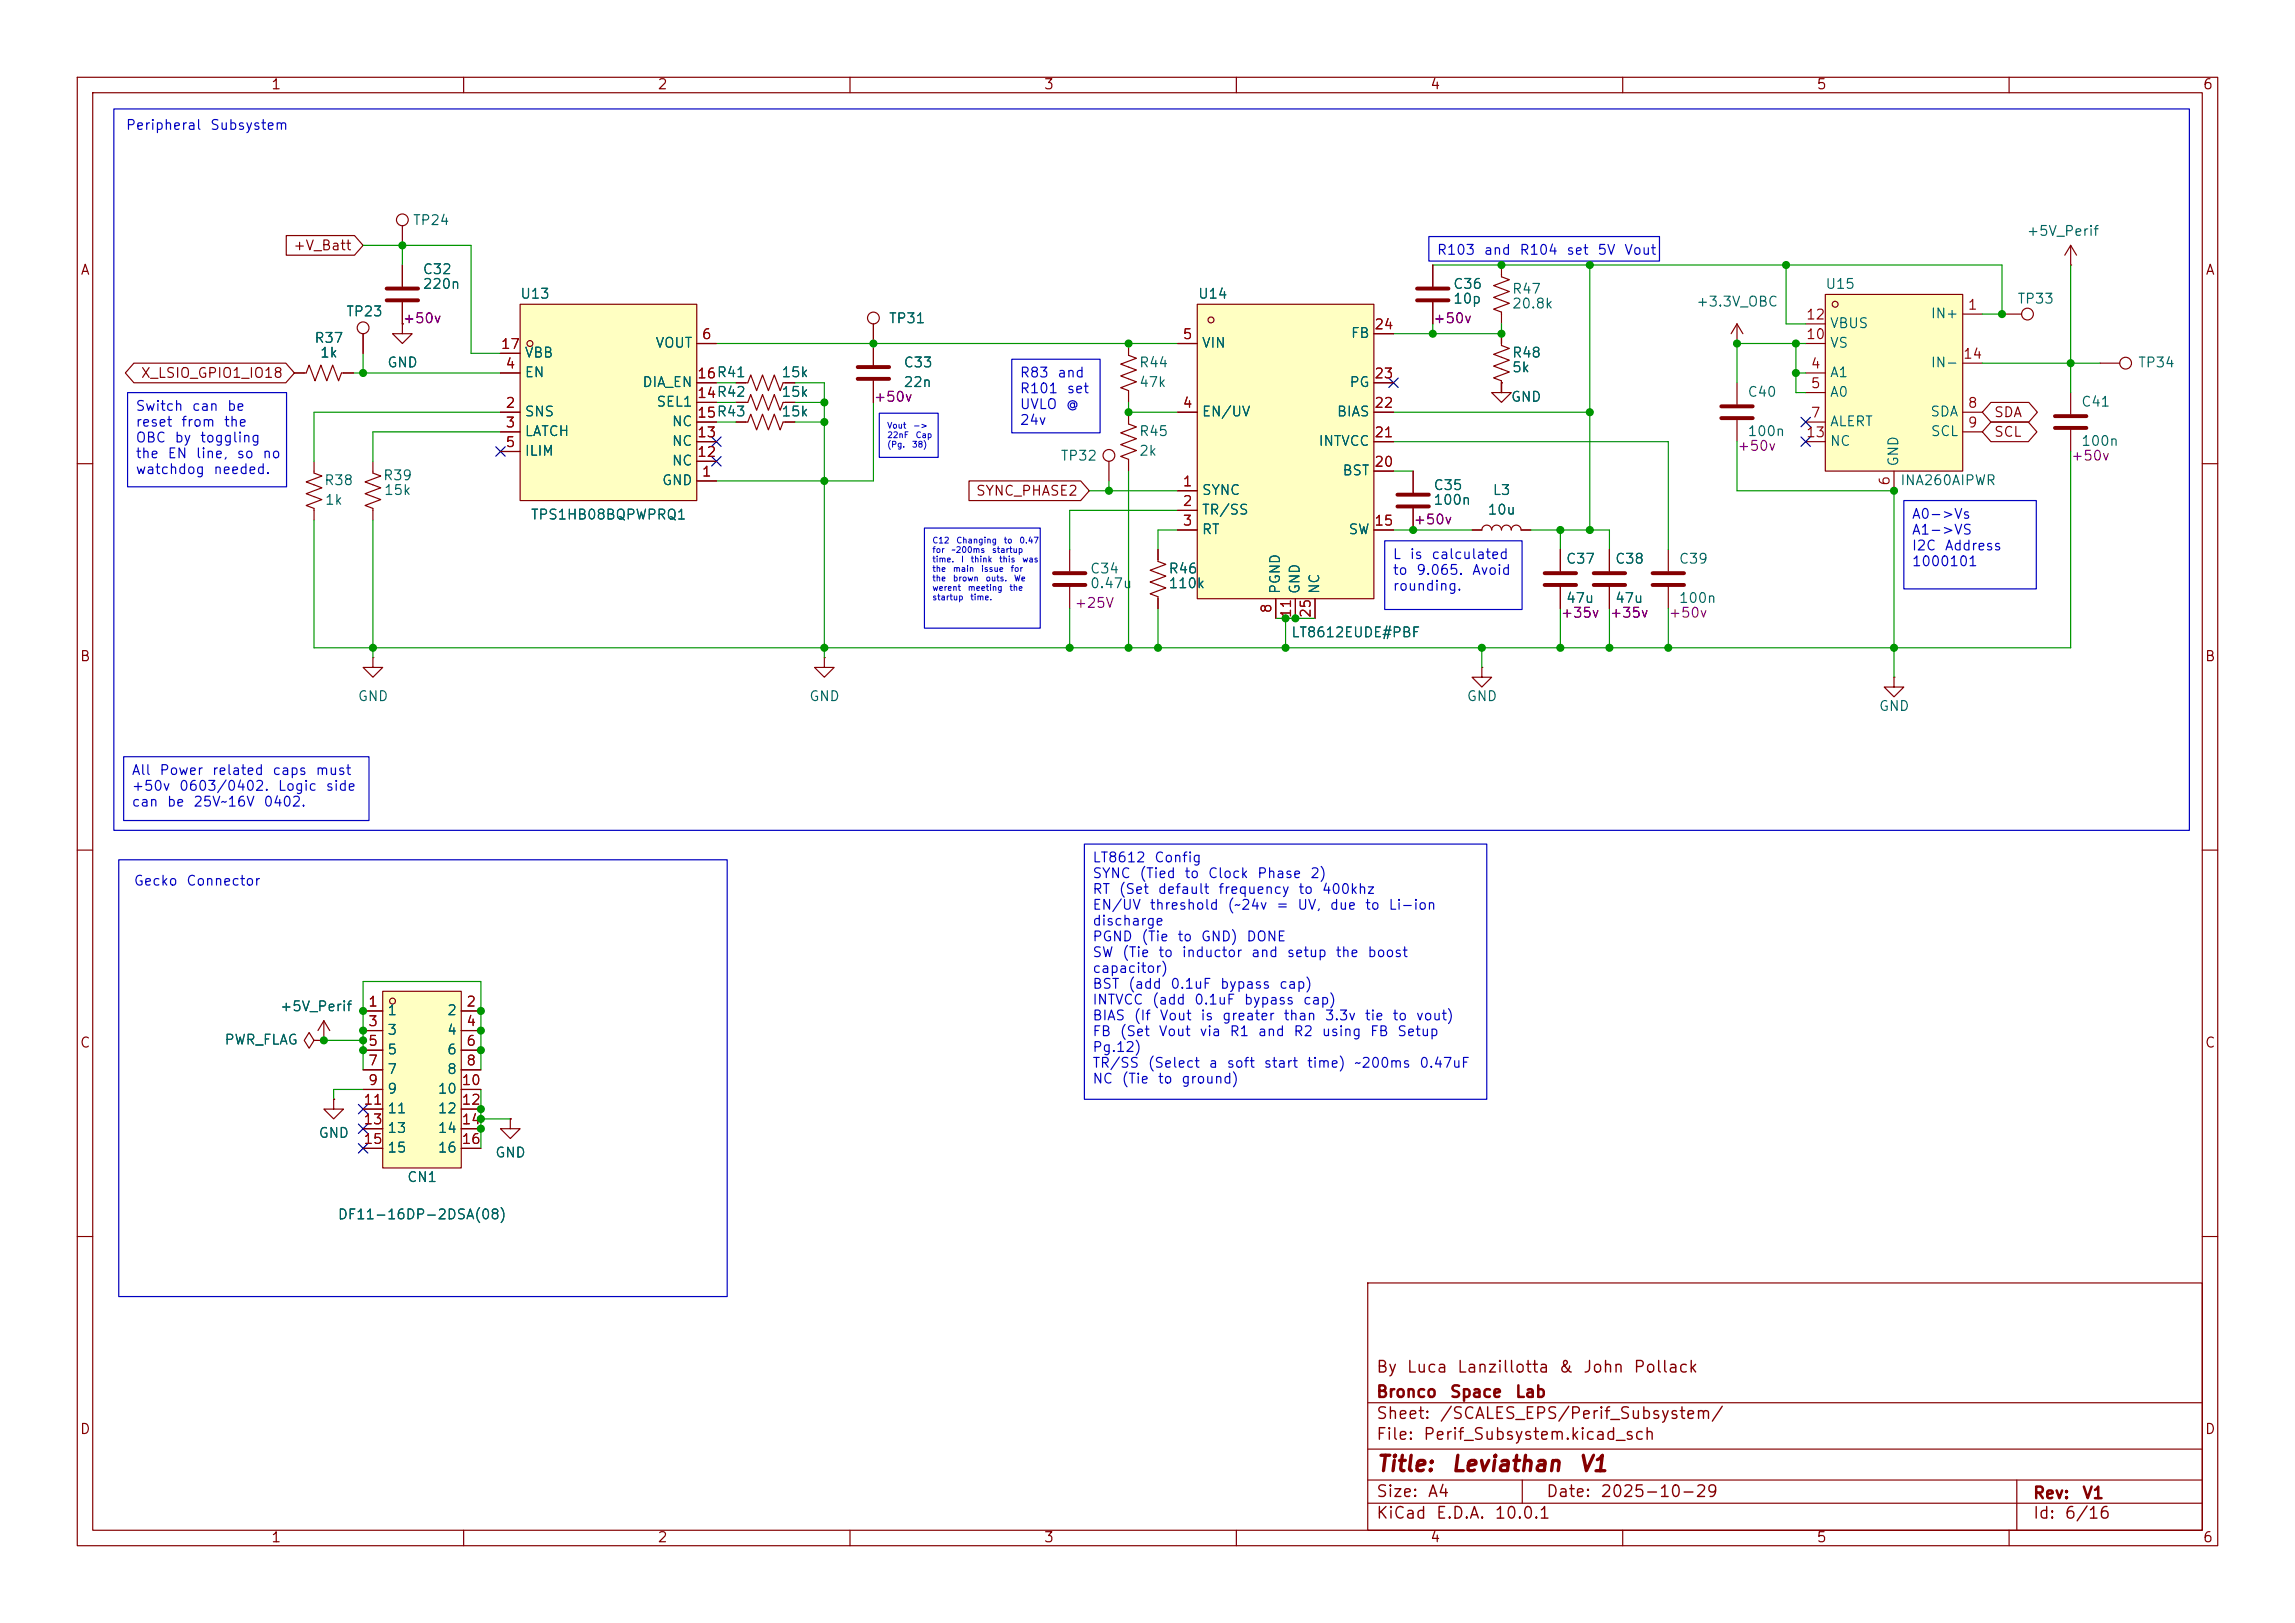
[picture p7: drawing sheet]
<svg xmlns="http://www.w3.org/2000/svg" width="297mm" height="210mm" viewBox="0 0 297 210" stroke-linecap="round" stroke-linejoin="round" font-family="sans-serif">
<defs><g id="words">
<g font-size="2" fill="#840000">
<text x="178" y="190.9">Title:</text>
<text x="187.7" y="190.9">Leviathan</text>
<text x="204.2" y="190.9">V1</text>
</g>
<g font-size="1.5" fill="#840000">
<text x="178" y="178">By</text>
<text x="181.9" y="178">Luca</text>
<text x="188.5" y="178">Lanzillotta</text>
<text x="201.6" y="178">&amp;</text>
<text x="204.8" y="178">John</text>
<text x="211.3" y="178">Pollack</text>
<text x="178" y="184">Sheet:</text>
<text x="178" y="181.2">Bronco</text>
<text x="186.2" y="184">/SCALES_EPS/Perif_Subsystem/</text>
<text x="187.5" y="181.2">Space</text>
<text x="196" y="181.2">Lab</text>
<text x="178" y="186.7">File:</text>
<text x="184.1" y="186.7">Perif_Subsystem.kicad_sch</text>
<text x="178" y="196.9">KiCad</text>
<text x="178" y="194.1">Size:</text>
<text x="184.7" y="194.1">A4</text>
<text x="185.7" y="196.9">E.D.A.</text>
<text x="193.3" y="196.9">10.0.1</text>
<text x="200" y="194.1">Date:</text>
<text x="207" y="194.1">2025-10-29</text>
<text x="263" y="194.3">Rev:</text>
<text x="263" y="196.9">Id:</text>
<text x="267.1" y="196.9">6/16</text>
<text x="269.4" y="194.3">V1</text>
</g>
<g font-size="1.3" fill="#840000">
<text x="35" y="11.9">1</text>
<text x="85" y="11.9">2</text>
<text x="135" y="11.9">3</text>
<text x="185" y="11.9">4</text>
<text x="235" y="11.9">5</text>
<text x="285" y="11.9">6</text>
<text x="10.3" y="35.9">A</text>
<text x="37.9" y="32.7">+V_Batt</text>
<text x="285.3" y="35.9">A</text>
<text x="18.1" y="49.2">X_LSIO_GPIO1_IO18</text>
<text x="258" y="56.8">SCL</text>
<text x="258" y="54.3">SDA</text>
<text x="126.2" y="64.5">SYNC_PHASE2</text>
<text x="10.3" y="85.9">B</text>
<text x="285.3" y="85.9">B</text>
<text x="10.3" y="135.9">C</text>
<text x="285.3" y="135.9">C</text>
<text x="10.3" y="185.9">D</text>
<text x="285.3" y="185.9">D</text>
<text x="35" y="199.9">1</text>
<text x="85" y="199.9">2</text>
<text x="135" y="199.9">3</text>
<text x="185" y="199.9">4</text>
<text x="235" y="199.9">5</text>
<text x="285" y="199.9">6</text>
</g>
<g font-size="1.3" fill="#0000c2">
<text x="16.2" y="17.1">Peripheral</text>
<text x="27.1" y="17.1">Subsystem</text>
<text x="185.9" y="33.3">R103</text>
<text x="191.9" y="33.3">and</text>
<text x="196.6" y="33.3">R104</text>
<text x="202.6" y="33.3">set</text>
<text x="206.6" y="33.3">5V</text>
<text x="210.1" y="33.3">Vout</text>
<text x="17.5" y="53.5">Switch</text>
<text x="24.7" y="53.5">can</text>
<text x="29.3" y="53.5">be</text>
<text x="131.9" y="49.2">R83</text>
<text x="131.9" y="51.2">R101</text>
<text x="131.9" y="53.3">UVLO</text>
<text x="136.7" y="49.2">and</text>
<text x="137.8" y="53.3">@</text>
<text x="138" y="51.2">set</text>
<text x="17.5" y="55.5">reset</text>
<text x="17.5" y="57.6">OBC</text>
<text x="17.5" y="59.6">the</text>
<text x="21.6" y="59.6">EN</text>
<text x="22.5" y="57.6">by</text>
<text x="23.4" y="55.5">from</text>
<text x="25.2" y="59.6">line,</text>
<text x="25.8" y="57.6">toggling</text>
<text x="28.9" y="55.5">the</text>
<text x="30.5" y="59.6">so</text>
<text x="33.9" y="59.6">no</text>
<text x="131.9" y="55.3">24v</text>
<text x="17.5" y="61.7">watchdog</text>
<text x="27.5" y="61.7">needed.</text>
<text x="247.3" y="67.4">A0-&gt;Vs</text>
<text x="247.3" y="69.5">A1-&gt;VS</text>
<text x="247.3" y="71.5">I2C</text>
<text x="251.6" y="71.5">Address</text>
<text x="180.1" y="72.7">L</text>
<text x="180.1" y="74.7">to</text>
<text x="180.1" y="76.7">rounding.</text>
<text x="182.3" y="72.7">is</text>
<text x="183.2" y="74.7">9.065.</text>
<text x="185.2" y="72.7">calculated</text>
<text x="190.4" y="74.7">Avoid</text>
<text x="247.3" y="73.6">1000101</text>
<text x="17" y="100.6">All</text>
<text x="20.5" y="100.6">Power</text>
<text x="27.3" y="100.6">related</text>
<text x="35.2" y="100.6">caps</text>
<text x="40.7" y="100.6">must</text>
<text x="17" y="102.6">+50v</text>
<text x="17" y="104.7">can</text>
<text x="21.5" y="104.7">be</text>
<text x="23.1" y="102.6">0603/0402.</text>
<text x="24.9" y="104.7">25V~16V</text>
<text x="34" y="104.7">0402.</text>
<text x="35.9" y="102.6">Logic</text>
<text x="42.1" y="102.6">side</text>
<text x="141.3" y="111.9">LT8612</text>
<text x="141.3" y="113.9">SYNC</text>
<text x="147.4" y="113.9">(Tied</text>
<text x="149.3" y="111.9">Config</text>
<text x="153.2" y="113.9">to</text>
<text x="156.2" y="113.9">Clock</text>
<text x="162.6" y="113.9">Phase</text>
<text x="169.5" y="113.9">2)</text>
<text x="17.2" y="114.9">Gecko</text>
<text x="24" y="114.9">Connector</text>
<text x="141.3" y="116">RT</text>
<text x="141.3" y="118">EN/UV</text>
<text x="144.7" y="116">(Set</text>
<text x="148.7" y="118">threshold</text>
<text x="149.7" y="116">default</text>
<text x="157.6" y="116">frequency</text>
<text x="158.7" y="118">(~24v</text>
<text x="165.1" y="118">=</text>
<text x="167.8" y="118">UV,</text>
<text x="167.9" y="116">to</text>
<text x="171" y="116">400khz</text>
<text x="172" y="118">due</text>
<text x="176.6" y="118">to</text>
<text x="179.6" y="118">Li-ion</text>
<text x="141.3" y="120.1">discharge</text>
<text x="141.3" y="122.1">PGND</text>
<text x="141.3" y="124.2">SW</text>
<text x="145.1" y="124.2">(Tie</text>
<text x="147.6" y="122.1">(Tie</text>
<text x="149.8" y="124.2">to</text>
<text x="152.3" y="122.1">to</text>
<text x="152.8" y="124.2">inductor</text>
<text x="155.3" y="122.1">GND)</text>
<text x="161.2" y="122.1">DONE</text>
<text x="161.8" y="124.2">and</text>
<text x="166.4" y="124.2">setup</text>
<text x="172.7" y="124.2">the</text>
<text x="176.9" y="124.2">boost</text>
<text x="141.3" y="126.2">capacitor)</text>
<text x="141.3" y="128.3">BST</text>
<text x="141.3" y="130.3">INTVCC</text>
<text x="145.9" y="128.3">(add</text>
<text x="149" y="130.3">(add</text>
<text x="151.4" y="128.3">0.1uF</text>
<text x="154.5" y="130.3">0.1uF</text>
<text x="157.8" y="128.3">bypass</text>
<text x="160.9" y="130.3">bypass</text>
<text x="165.4" y="128.3">cap)</text>
<text x="168.5" y="130.3">cap)</text>
<text x="141.3" y="132.3">BIAS</text>
<text x="141.3" y="134.4">FB</text>
<text x="141.3" y="136.4">Pg.12)</text>
<text x="144.8" y="134.4">(Set</text>
<text x="146.6" y="132.3">(If</text>
<text x="149.9" y="134.4">Vout</text>
<text x="150" y="132.3">Vout</text>
<text x="155.1" y="134.4">via</text>
<text x="155.3" y="132.3">is</text>
<text x="158.1" y="132.3">greater</text>
<text x="159" y="134.4">R1</text>
<text x="162.7" y="134.4">and</text>
<text x="166" y="132.3">than</text>
<text x="167.3" y="134.4">R2</text>
<text x="171" y="134.4">using</text>
<text x="171.4" y="132.3">3.3v</text>
<text x="176.5" y="132.3">tie</text>
<text x="177.2" y="134.4">FB</text>
<text x="180.1" y="132.3">to</text>
<text x="180.7" y="134.4">Setup</text>
<text x="183.2" y="132.3">vout)</text>
<text x="141.3" y="138.5">TR/SS</text>
<text x="141.3" y="140.5">NC</text>
<text x="145.1" y="140.5">(Tie</text>
<text x="148.4" y="138.5">(Select</text>
<text x="149.7" y="140.5">to</text>
<text x="152.8" y="140.5">ground)</text>
<text x="156.3" y="138.5">a</text>
<text x="158.6" y="138.5">soft</text>
<text x="163.4" y="138.5">start</text>
<text x="169" y="138.5">time)</text>
<text x="175.2" y="138.5">~200ms</text>
<text x="183.6" y="138.5">0.47uF</text>
</g>
<g font-size="1.3" fill="#006464">
<text x="53.3" y="29.4">TP24</text>
<text x="54.6" y="35.8">C32</text>
<text x="262.2" y="30.8">+5V_Perif</text>
<text x="44.7" y="41.2">TP23</text>
<text x="54.6" y="37.7">220n</text>
<text x="67.2" y="39">U13</text>
<text x="154.9" y="39">U14</text>
<text x="188" y="37.7">C36</text>
<text x="188" y="39.6">10p</text>
<text x="195.6" y="38.3">R47</text>
<text x="195.6" y="40.2">20.8k</text>
<text x="219.4" y="40">+3.3V_OBC</text>
<text x="236.1" y="37.7">U15</text>
<text x="249.8" y="41.5">IN+</text>
<text x="261" y="39.6">TP33</text>
<text x="40.6" y="44.7">R37</text>
<text x="41.3" y="46.6">1k</text>
<text x="50" y="47.9">GND</text>
<text x="67.8" y="46.6">VBB</text>
<text x="84.7" y="45.3">VOUT</text>
<text x="114.9" y="42.1">TP31</text>
<text x="116.8" y="47.9">C33</text>
<text x="147.3" y="47.9">R44</text>
<text x="155.4" y="45.3">VIN</text>
<text x="174.7" y="44">FB</text>
<text x="195.6" y="46.6">R48</text>
<text x="236.7" y="45.3">VS</text>
<text x="236.7" y="42.8">VBUS</text>
<text x="249.8" y="47.9">IN-</text>
<text x="276.6" y="47.9">TP34</text>
<text x="67.8" y="49.1">EN</text>
<text x="83" y="50.4">DIA_EN</text>
<text x="84.9" y="52.9">SEL1</text>
<text x="101" y="49.1">15k</text>
<text x="101" y="51.7">15k</text>
<text x="116.8" y="50.4">22n</text>
<text x="147.3" y="50.4">47k</text>
<text x="174.5" y="50.4">PG</text>
<text x="195.4" y="52.3">GND</text>
<text x="195.6" y="48.5">5k</text>
<text x="226.1" y="51.7">C40</text>
<text x="236.7" y="49.1">A1</text>
<text x="236.7" y="51.7">A0</text>
<text x="269.2" y="52.9">C41</text>
<text x="67.8" y="54.2">SNS</text>
<text x="67.8" y="56.7">LATCH</text>
<text x="67.8" y="59.3">ILIM</text>
<text x="86.9" y="58">NC</text>
<text x="86.9" y="55.5">NC</text>
<text x="101" y="54.2">15k</text>
<text x="137.2" y="59.9">TP32</text>
<text x="147.3" y="56.7">R45</text>
<text x="147.3" y="59.3">2k</text>
<text x="155.4" y="54.2">EN/UV</text>
<text x="170.6" y="58">INTVCC</text>
<text x="172.9" y="54.2">BIAS</text>
<text x="226.1" y="56.7">100n</text>
<text x="236.7" y="55.5">ALERT</text>
<text x="236.7" y="58">NC</text>
<text x="249.7" y="54.2">SDA</text>
<text x="249.8" y="56.7">SCL</text>
<text x="269.2" y="58">100n</text>
<text x="41.9" y="63.1">R38</text>
<text x="42" y="65.6">1k</text>
<text x="49.5" y="62.5">R39</text>
<text x="49.6" y="64.4">15k</text>
<text x="85.6" y="63.1">GND</text>
<text x="86.9" y="60.6">NC</text>
<text x="155.4" y="64.4">SYNC</text>
<text x="173.6" y="61.8">BST</text>
<text x="185.4" y="65.6">100n</text>
<text x="185.4" y="63.7">C35</text>
<text x="193.1" y="64.4">L3</text>
<text x="245.8" y="63.1">INA260AIPWR</text>
<text x="246" y="60.5" transform="rotate(-90 246 60.5)">GND</text>
<text x="68.6" y="67.5">TPS1HB08BQPWPRQ1</text>
<text x="155.4" y="66.9">TR/SS</text>
<text x="155.4" y="69.4">RT</text>
<text x="174.4" y="69.4">SW</text>
<text x="192.4" y="66.9">10u</text>
<text x="141" y="76.4">0.47u</text>
<text x="141" y="74.5">C34</text>
<text x="151.1" y="74.5">R46</text>
<text x="151.1" y="76.4">110k</text>
<text x="166" y="77" transform="rotate(-90 166 77)">PGND</text>
<text x="168.5" y="77" transform="rotate(-90 168.5 77)">GND</text>
<text x="171" y="77" transform="rotate(-90 171 77)">NC</text>
<text x="202.6" y="73.3">C37</text>
<text x="208.9" y="73.3">C38</text>
<text x="217.2" y="73.3">C39</text>
<text x="167" y="82.8">LT8612EUDE#PBF</text>
<text x="202.6" y="78.3">47u</text>
<text x="208.9" y="78.3">47u</text>
<text x="217.2" y="78.3">100n</text>
<text x="46.2" y="91">GND</text>
<text x="104.6" y="91">GND</text>
<text x="189.7" y="91">GND</text>
<text x="243.1" y="92.3">GND</text>
<text x="36.1" y="131.2">+5V_Perif</text>
<text x="50" y="131.7">1</text>
<text x="57.8" y="131.7">2</text>
<text x="29" y="135.5">PWR_FLAG</text>
<text x="50" y="134.2">3</text>
<text x="50" y="136.8">5</text>
<text x="57.8" y="134.2">4</text>
<text x="57.8" y="136.8">6</text>
<text x="50" y="139.3">7</text>
<text x="50" y="141.8">9</text>
<text x="56.6" y="141.8">10</text>
<text x="57.8" y="139.3">8</text>
<text x="41.1" y="147.5">GND</text>
<text x="50" y="144.4">11</text>
<text x="50" y="146.9">13</text>
<text x="50" y="149.5">15</text>
<text x="56.6" y="144.4">12</text>
<text x="56.6" y="146.9">14</text>
<text x="56.6" y="149.5">16</text>
<text x="52.6" y="153.3">CN1</text>
<text x="64" y="150.1">GND</text>
<text x="43.6" y="158.1">DF11-16DP-2DSA(08)</text>
</g>
<g font-size="1.3" fill="#a90000">
<text x="233.6" y="41.7">12</text>
<text x="254.6" y="40.4">1</text>
<text x="64.7" y="45.5">17</text>
<text x="90.7" y="44.2">6</text>
<text x="153" y="44.2">5</text>
<text x="177.8" y="42.9">24</text>
<text x="233.6" y="44.2">10</text>
<text x="254" y="46.7">14</text>
<text x="65.3" y="53.1">2</text>
<text x="65.3" y="48">4</text>
<text x="90.1" y="51.8">14R42</text>
<text x="90.1" y="49.3">16R41</text>
<text x="153" y="53.1">4</text>
<text x="177.8" y="53.1">22</text>
<text x="177.8" y="49.3">23</text>
<text x="234.2" y="48">4</text>
<text x="234.2" y="50.5">5</text>
<text x="254.6" y="53.1">8</text>
<text x="65.3" y="55.6">3</text>
<text x="65.3" y="58.2">5</text>
<text x="90.1" y="59.4">12</text>
<text x="90.1" y="56.9">13</text>
<text x="90.1" y="54.4">15R43</text>
<text x="177.8" y="56.9">21</text>
<text x="233.6" y="56.9">13</text>
<text x="234.2" y="54.4">7</text>
<text x="254.6" y="55.6">9</text>
<text x="90.7" y="62">1</text>
<text x="153" y="63.2">1</text>
<text x="153" y="65.8">2</text>
<text x="177.8" y="60.7">20</text>
<text x="244.9" y="62.9" transform="rotate(-90 244.9 62.9)">6</text>
<text x="153" y="68.3">3</text>
<text x="177.8" y="68.3">15</text>
<text x="164.8" y="79.4" transform="rotate(-90 164.8 79.4)">8</text>
<text x="167.4" y="80.1" transform="rotate(-90 167.4 80.1)">11</text>
<text x="169.9" y="80.1" transform="rotate(-90 169.9 80.1)">25</text>
<text x="47.6" y="130.6">1</text>
<text x="60.3" y="130.6">2</text>
<text x="47.6" y="133.1">3</text>
<text x="47.6" y="135.6">5</text>
<text x="60.3" y="133.1">4</text>
<text x="60.3" y="135.6">6</text>
<text x="46.9" y="143.3">11</text>
<text x="47.6" y="138.2">7</text>
<text x="47.6" y="140.7">9</text>
<text x="59.6" y="140.7">10</text>
<text x="59.6" y="143.3">12</text>
<text x="60.3" y="138.2">8</text>
<text x="46.9" y="145.8">13</text>
<text x="46.9" y="148.3">15</text>
<text x="59.6" y="145.8">14</text>
<text x="59.6" y="148.3">16</text>
</g>
<g font-size="1.3" fill="#840084">
<text x="52" y="42.1">+50v</text>
<text x="185.4" y="42.1">+50v</text>
<text x="113" y="52.3">+50v</text>
<text x="224.7" y="58.6">+50v</text>
<text x="267.9" y="59.9">+50v</text>
<text x="182.8" y="68.2">+50v</text>
<text x="139" y="79">+25V</text>
<text x="201.9" y="80.2">+35v</text>
<text x="208.2" y="80.2">+35v</text>
<text x="215.9" y="80.2">+50v</text>
</g>
<g font-size=".8" fill="#0000c2">
<text x="114.7" y="55.6">Vout</text>
<text x="114.7" y="56.9">22nF</text>
<text x="114.7" y="58.1">(Pg.</text>
<text x="118" y="58.1">38)</text>
<text x="118.1" y="55.6">-&gt;</text>
<text x="118.4" y="56.9">Cap</text>
<text x="120.6" y="70.5">C12</text>
<text x="120.6" y="71.7">for</text>
<text x="123.1" y="71.7">~200ms</text>
<text x="123.7" y="70.5">Changing</text>
<text x="128.3" y="71.7">startup</text>
<text x="129.8" y="70.5">to</text>
<text x="131.8" y="70.5">0.47</text>
<text x="120.6" y="73">time.</text>
<text x="120.6" y="74.2">the</text>
<text x="120.6" y="75.4">the</text>
<text x="120.6" y="76.6">werent</text>
<text x="120.6" y="77.9">startup</text>
<text x="123.2" y="74.2">main</text>
<text x="123.2" y="75.4">brown</text>
<text x="124.3" y="73">I</text>
<text x="125.2" y="76.6">meeting</text>
<text x="125.5" y="77.9">time.</text>
<text x="125.6" y="73">think</text>
<text x="126.9" y="74.2">issue</text>
<text x="127.5" y="75.4">outs.</text>
<text x="129.2" y="73">this</text>
<text x="130.6" y="76.6">the</text>
<text x="130.7" y="74.2">for</text>
<text x="131.2" y="75.4">We</text>
<text x="132.2" y="73">was</text>
</g>
</g></defs>
<g fill="none" stroke="#840000" stroke-width=".15">
<path d="M10 10h277v190h-277zM12 12h273v186h-273zM60 10v2M110 10v2M160 10v2M210 10v2M260 10v2M95.2 49.5h1.6l.4-1 .7 2 .8-2 .7 2 .8-2 .8 2 .3-1h1.6M95.2 54.6h1.6l.4-1 .7 2 .8-2 .7 2 .8-2 .8 2 .3-1h1.6M259.1 40.6h2.5M10 60h2M182.9 61v2.8"/>
<path d="M182.9 65.8v2.8M285 60h2M10 110h2M285 110h2M10 160h2M177 166h108v32h-108zM285 160h2M60 198v2M110 198v2M160 198v2M177 194.5h108M177 191.5h108"/>
<path d="M177 187.5h108M177 181.5h108M197 191.5v3M210 198v2M260 198v2M261 191.5v6.5"/>
<circle cx="262.4" cy="40.6" r=".76"/>
</g>
<path d="M180.8 64h4.1M180.8 65.5h4.1" fill="none" stroke="#840000" stroke-width=".51"/>
<path d="M236.2 38.1h17.8v22.9h-17.8z" fill="#ffffc2"/>
<g fill="none" stroke="#840000" stroke-width=".15">
<path d="M236.2 38.1h17.8v22.9h-17.8zM95.2 52.1h1.6l.4-1 .7 2 .8-2 .7 2 .8-2 .8 2 .3-1h1.6M224.8 49.5v2.8M224.8 54.4v2.8M233.7 48.3h2.5M233.7 50.8h2.5M233.7 54.6h2.5M233.7 44.5h2.5M233.7 41.9h2.5M233.7 57.2h2.5M254 40.6h2.5M254 53.3h2.5"/>
<path d="M254 55.9h2.5M254 47h2.5M201.9 71.1v2.8M201.9 75.9v2.8M245.1 61v2.5M40.6 134.6l-.6-1-.6 1 .6 1 .6-1h1.3M41.9 134.6h.1M66 144.8v1.3h1.3l-1.3 1.2-1.2-1.2h1.2M66 144.8h.1"/>
<circle cx="237.5" cy="39.4" r=".38"/>
</g>
<path d="M222.8 52.6h4M222.8 54.1h4M199.9 74.2h4.1M199.9 75.7h4.1" fill="none" stroke="#840000" stroke-width=".51"/>
<path d="M154.9 39.4h22.9v38.1h-22.9z" fill="#ffffc2"/>
<g fill="none" stroke="#840000" stroke-width=".15">
<path d="M154.9 39.4h22.9v38.1h-22.9zM143.5 59.7v2.5M146 53.3v1.6l1.1 .3-2.1 .8 2.1 .8-2.1 .7 2.1 .8-2.1 .8 1 .3v1.6M152.4 53.3h2.5M152.4 44.5h2.5M177.8 53.3h2.5M177.8 57.2h2.5M177.8 49.5h2.5M177.8 43.2h2.5M224.8 44.5h.1M224.8 41.9l-.8 1.3M224.8 41.9l.8 1.3"/>
<path d="M224.8 41.9v2.6M138.4 71.1v2.8M138.4 75.9v2.8M149.9 71.1v1.5l1 .4-2.1 .8 2.1 .7-2.1 .8 2.1 .8-2.1 .7 1.1 .4v1.5M152.4 63.5h2.5M152.4 66h2.5M152.4 68.6h2.5M165.1 77.5v2.5M167.6 77.5v2.5M170.2 77.5v2.5M177.8 68.6h2.5M177.8 61h2.5"/>
<path d="M208.3 71.1v2.8M208.3 75.9v2.8M106.7 85.1v1.3h1.2l-1.2 1.2-1.3-1.2h1.3M106.7 85.1h.1M191.8 86.4v1.2h1.2l-1.2 1.3-1.3-1.3h1.3M191.8 86.4h.1M41.9 134.6h.1M41.9 132.1l-.8 1.3M41.9 132.1l.8 1.3M41.9 132.1v2.5"/>
<circle cx="143.5" cy="58.9" r=".76"/>
<circle cx="156.7" cy="41.4" r=".38"/>
</g>
<path d="M136.4 74.2h4.1M136.4 75.7h4.1M206.2 74.2h4.1M206.2 75.7h4.1" fill="none" stroke="#840000" stroke-width=".51"/>
<path d="M67.3 39.4h22.9v25.4h-22.9z" fill="#ffffc2"/>
<g fill="none" stroke="#840000" stroke-width=".15">
<path d="M52.1 34.3v2.8M52.1 39.1v2.8M67.3 39.4h22.9v25.4h-22.9zM268 34.3h.1M268 31.8v2.5M268 31.8l-.8 1.2M268 31.8l.7 1.2M38.1 48.3h1.5l.4-1.1 .8 2.1 .7-2.1 .8 2.1 .8-2.1 .7 2.1 .4-1h1.5M40.6 59.7v1.5l1.1 .4-2.1 .8 2.1 .7-2.1 .8 2.1 .7-2.1 .8 1 .4v1.5M47 43.2v2.5M48.3 59.7v1.5l1 .4-2.1 .8 2.1 .7-2.1 .8 2.1 .7-2.1 .8 1.1 .4v1.5M52.1 41.9v1.3h1.2l-1.2 1.3-1.3-1.3h1.3"/>
<path d="M52.1 41.9h.1M64.8 53.3h2.5M64.8 55.9h2.5M64.8 48.3h2.5M64.8 58.4h2.5M64.8 45.7h2.5M90.2 44.5h2.5M90.2 59.7h2.5M90.2 57.2h2.5M90.2 52.1h2.5M90.2 54.6h2.5M90.2 49.5h2.5"/>
<path d="M113 41.9v5.3M113 49.3v2.8M146 44.5v1.5l1.1 .4-2.1 .7 2.1 .8-2.1 .7 2.1 .8-2.1 .8 1 .3v1.6M268 50.8v2.8M268 55.6v2.8M271.8 47h2.5M90.2 62.2h2.5M48.3 85.1v1.3h1.2l-1.2 1.2-1.3-1.2h1.3M48.3 85.1h.1M245.1 87.6v1.3h1.3l-1.3 1.3-1.3-1.3h1.3M245.1 87.6h.1M43.2 142.2v1.3h1.2l-1.2 1.3-1.3-1.3h1.3"/>
<path d="M43.2 142.2h.1"/>
<circle cx="47" cy="42.4" r=".76"/>
<circle cx="68.6" cy="44.5" r=".38"/>
<circle cx="113" cy="41.1" r=".76"/>
<circle cx="275.1" cy="47" r=".76"/>
</g>
<path d="M50 37.3h4.1M50 38.9h4.1M111 47.5h4.1M111 49h4.1M265.9 53.8h4.1M265.9 55.4h4.1" fill="none" stroke="#840000" stroke-width=".51"/>
<path d="M49.5 128.3h10.2v22.8h-10.2z" fill="#ffffc2"/>
<g fill="none" stroke="#840000" stroke-width=".15">
<path d="M37 30.5h8.9l1.1 1.3-1.1 1.2h-8.9zM52.1 29.2v2.6M52.1 34.3v2.8M52.1 39.1v2.8M185.4 34.3v2.8M185.4 39.1v2.8M194.3 34.3v1.5l1 .4-2 .8 2 .7-2 .8 2 .7-2 .8 1 .4v1.5M17.3 47h19.7l1.1 1.3-1.1 1.2h-19.7l-1.1-1.2zM38.1 48.3h1.3M44.4 48.3h1.3M47 43.2v2.5M52.1 41.9h.1"/>
<path d="M64.8 53.3h2.5M64.8 55.9h2.5M64.8 48.3h2.5M64.8 58.4h2.5M64.8 45.7h2.5M90.2 54.6h2.5M90.2 49.5h2.5M90.2 52.1h2.5M90.2 44.5h2.5M90.2 59.7h2.5M90.2 57.2h2.5M95.2 54.6h1.3"/>
<path d="M95.2 49.5h1.3M95.2 52.1h1.3M101.6 54.6h1.3M101.6 49.5h1.3M101.6 52.1h1.3M113 41.9v5.3M113 49.3v2.8M152.4 53.3h2.5M152.4 44.5h2.5M177.8 49.5h2.5M177.8 53.3h2.5M177.8 57.2h2.5"/>
<path d="M177.8 43.2h2.5M194.3 43.2v1.5l1 .4-2 .7 2 .8-2 .8 2 .7-2 .8 1 .4v1.5h-1.3l1.3 1.3 1.3-1.3h-1.3v-1.3M194.3 49.5h.1M257.7 54.6h4.8l1.1 1.3-1.1 1.3h-4.8l-1.2-1.3zM257.7 52.1h4.9l1.1 1.2-1.1 1.3h-4.9l-1.2-1.3zM90.2 62.2h2.5M125.4 62.2h14.5l1.1 1.3-1.1 1.3h-14.5zM149.9 71.1v1.3M149.9 77.5v1.2M152.4 68.6h2.5M152.4 63.5h2.5M152.4 66h2.5"/>
<path d="M165.1 77.5v2.5M167.6 77.5v2.5M170.2 77.5v2.5M177.8 68.6h2.5M177.8 61h2.5M182.9 61v2.8M182.9 65.8v2.8M190.5 68.6h1.3a.64 .64 0 0 1 .6-.7 .64 .64 0 0 1 .6 .7 .64 .64 0 0 1 .7-.7 .64 .64 0 0 1 .6 .7 .64 .64 0 0 1 .6-.7 .64 .64 0 0 1 .7 .7 .64 .64 0 0 1 .6-.7 .64 .64 0 0 1 .6 .7h1.3M201.9 71.1v2.8M201.9 75.9v2.8M208.3 71.1v2.8M208.3 75.9v2.8"/>
<path d="M215.9 71.1v2.8M215.9 75.9v2.8M41.9 134.6h.1M47 130.8h2.5M47 133.4h2.5M47 135.9h2.5M47 138.4h2.5M49.5 128.3h10.2v22.8h-10.2zM59.7 130.8h2.5M59.7 133.4h2.5M59.7 135.9h2.5M59.7 138.4h2.5"/>
<path d="M43.2 142.2h.1M47 141h2.5M47 143.5h2.5M47 146.1h2.5M47 148.6h2.5M59.7 141h2.5M59.7 143.5h2.5M59.7 146.1h2.5M59.7 148.6h2.5M66 144.8h.1"/>
<circle cx="52.1" cy="28.4" r=".76"/>
<circle cx="50.8" cy="129.5" r=".38"/>
</g>
<path d="M183.4 37.3h4.1M183.4 38.9h4.1M213.9 74.2h4M213.9 75.7h4" fill="none" stroke="#840000" stroke-width=".51"/>
<g fill="none" stroke="#009600" stroke-width=".15">
<path d="M47 31.8h14v13.9h3.8M52.1 31.8v2.5M185.4 34.3h73.7v6.3h-2.6M205.7 34.3v34.3M231.1 34.3v7.6h2.6M268 34.3v16.5M45.7 48.3h19.1M47 45.7v2.6M64.8 55.9h-16.5v3.8M64.8 53.3h-24.2v6.4M92.7 44.5h59.7M92.7 49.5h2.5"/>
<path d="M92.7 54.6h2.5M92.7 52.1h2.5M102.9 49.5h3.8v35.6M102.9 54.6h3.8M102.9 52.1h3.8M113 52.1v10.1h-20.3M146 52.1v1.2h6.4M180.3 53.3h25.4M180.3 57.2h35.6v13.9M185.4 41.9v1.3M194.3 41.9v1.3h-14M194.3 49.5v1.3"/>
<path d="M224.8 57.2v6.3h20.3v24.1M232.4 48.3h1.3M232.4 44.5v6.3h1.3M233.7 44.5h-8.9v5M256.5 47h15.3M268 58.4v25.4h-227.4v-16.5M48.3 67.3v17.8M138.4 78.7v5.1M141 63.5h11.4M143.5 62.2v1.3M146 61v22.8M149.9 78.7v5.1"/>
<path d="M152.4 66h-14v5.1M152.4 68.6h-2.5v2.5M180.3 68.6h10.2M180.3 61h2.6M198.1 68.6h10.2v2.5M201.9 68.6v2.5M201.9 78.7v5.1M208.3 78.7v5.1M215.9 78.7v5.1M165.1 80h5.1M166.4 80v3.8M191.8 83.8v2.6"/>
<path d="M41.9 134.6h5.1M47 138.4v-11.4h15.2v11.4M47 141h-3.8v1.2M62.2 141v7.6M62.2 144.8h3.8"/>
</g>
<g fill="none" stroke="#000084" stroke-width=".15">
<path d="M64.2 57.8l1.2 1.2M65.4 57.8l-1.2 1.2M92.1 59.1l1.2 1.2M92.1 56.5l1.2 1.3M93.3 59.1l-1.2 1.2M93.3 56.5l-1.2 1.3M179.7 48.9l1.2 1.2M180.9 48.9l-1.2 1.2M233.1 54l1.2 1.2M233.1 56.5l1.2 1.3M234.3 54l-1.2 1.2M234.3 56.5l-1.2 1.3"/>
<path d="M46.4 145.4l1.2 1.3M46.4 142.9l1.2 1.2M46.4 148l1.2 1.2M47.6 145.4l-1.2 1.3M47.6 142.9l-1.2 1.2M47.6 148l-1.2 1.2"/>
</g>
<path d="M14.7 14.1h268.6v93.3h-268.6zM184.9 30.6h29.9v3.2h-29.9zM16.5 50.8h20.6v12.2h-20.6zM113.8 53.5h7.6v5.7h-7.6zM130.9 46.5h11.5v9.5h-11.5zM119.6 68.3h15v13h-15zM179.2 70h17.8v8.9h-17.8zM246.4 64.8h17.1v11.4h-17.1zM16 97.9h31.8v8.3h-31.8zM15.4 111.3h78.7v56.5h-78.7zM140.3 109.2h52.1v33h-52.1z" fill="none" stroke="#0000c2" stroke-width=".15"/>
<g fill="#009600" stroke="#009600" stroke-width=".13">
<circle cx="52.1" cy="31.8" r=".46"/>
<circle cx="106.7" cy="83.8" r=".46"/>
<circle cx="138.4" cy="83.8" r=".46"/>
<circle cx="106.7" cy="52.1" r=".46"/>
<circle cx="106.7" cy="54.6" r=".46"/>
<circle cx="106.7" cy="62.2" r=".46"/>
<circle cx="47" cy="48.3" r=".46"/>
<circle cx="245.1" cy="63.5" r=".46"/>
<circle cx="245.1" cy="83.8" r=".46"/>
<circle cx="205.7" cy="53.3" r=".46"/>
<circle cx="231.1" cy="34.3" r=".46"/>
<circle cx="224.8" cy="44.5" r=".46"/>
<circle cx="232.4" cy="44.5" r=".46"/>
<circle cx="232.4" cy="48.3" r=".46"/>
<circle cx="208.3" cy="83.8" r=".46"/>
<circle cx="215.9" cy="83.8" r=".46"/>
<circle cx="259.1" cy="40.6" r=".46"/>
<circle cx="48.3" cy="83.8" r=".46"/>
<circle cx="113" cy="44.5" r=".46"/>
<circle cx="143.5" cy="63.5" r=".46"/>
<circle cx="146" cy="44.5" r=".46"/>
<circle cx="62.2" cy="143.5" r=".46"/>
<circle cx="62.2" cy="130.8" r=".46"/>
<circle cx="62.2" cy="135.9" r=".46"/>
<circle cx="62.2" cy="144.8" r=".46"/>
<circle cx="62.2" cy="133.4" r=".46"/>
<circle cx="47" cy="135.9" r=".46"/>
<circle cx="47" cy="134.6" r=".46"/>
<circle cx="41.9" cy="134.6" r=".46"/>
<circle cx="47" cy="130.8" r=".46"/>
<circle cx="47" cy="133.4" r=".46"/>
<circle cx="62.2" cy="146.1" r=".46"/>
<circle cx="146" cy="53.3" r=".46"/>
<circle cx="191.8" cy="83.8" r=".46"/>
<circle cx="166.4" cy="83.8" r=".46"/>
<circle cx="149.9" cy="83.8" r=".46"/>
<circle cx="146" cy="83.8" r=".46"/>
<circle cx="185.4" cy="43.2" r=".46"/>
<circle cx="194.3" cy="43.2" r=".46"/>
<circle cx="194.3" cy="34.3" r=".46"/>
<circle cx="205.7" cy="34.3" r=".46"/>
<circle cx="201.9" cy="83.8" r=".46"/>
<circle cx="201.9" cy="68.6" r=".46"/>
<circle cx="205.7" cy="68.6" r=".46"/>
<circle cx="182.9" cy="68.6" r=".46"/>
<circle cx="166.4" cy="80" r=".46"/>
<circle cx="167.6" cy="80" r=".46"/>
<circle cx="268" cy="47" r=".46"/>
</g>
<use href="#words"/>
</svg>
